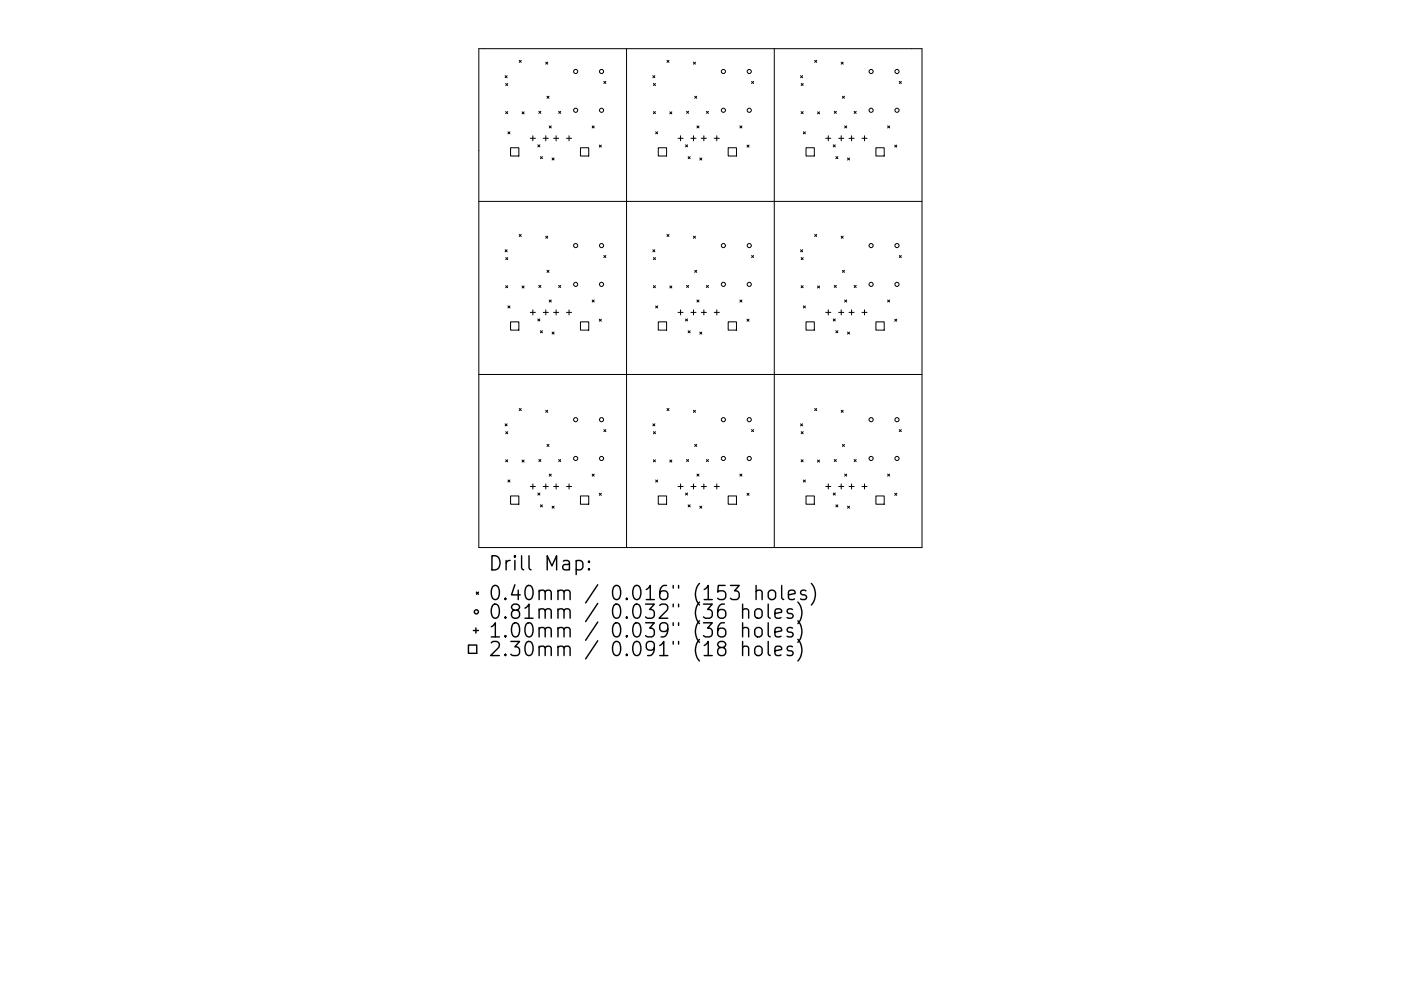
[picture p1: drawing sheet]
<svg xmlns="http://www.w3.org/2000/svg" width="297mm" height="210mm" viewBox="0 0 297 210" stroke-linecap="round" stroke-linejoin="round" font-family="sans-serif">
<defs><g id="words">
<g font-size="4.2">
<text x="103.4" y="121.1">Drill Map:</text>
<text x="103.4" y="127.4">0.40mm / 0.016&quot; (153 holes)</text>
<text x="103.4" y="131.3">0.81mm / 0.032&quot; (36 holes)</text>
<text x="103.4" y="135.3">1.00mm / 0.039&quot; (36 holes)</text>
<text x="103.4" y="139.2">2.30mm / 0.091&quot; (18 holes)</text>
</g>
</g></defs>
<g fill="none" stroke="#000" stroke-width=".21">
<path d="M101.5 10.3h94v105.9h-94zM107.1 16.1l.4 .4M107.2 17.7l.5 .4M107.5 16.1l-.4 .4M107.7 17.7l-.5 .4M110.1 12.8l.4 .4M110.5 12.8l-.4 .4M115.7 13.2l.4 .4M116.1 13.2l-.4 .4M128 17.3l.5 .4M128.5 17.3l-.5 .4M132.8 10.3v105.9"/>
<path d="M138.4 16.1l.4 .4M138.5 17.7l.5 .4M138.8 16.1l-.4 .4M139 17.7l-.5 .4M141.4 12.8l.4 .4M141.8 12.8l-.4 .4M147 13.2l.5 .4M147.5 13.2l-.5 .4M159.3 17.3l.5 .4M159.8 17.3l-.5 .4M164.2 10.3v105.9M169.7 16.1l.5 .4"/>
<path d="M169.9 17.7l.4 .4M170.2 16.1l-.5 .4M170.3 17.7l-.4 .4M172.7 12.8l.5 .4M173.2 12.8l-.5 .4M178.3 13.2l.5 .4M178.8 13.2l-.5 .4M190.7 17.3l.4 .4M191.1 17.3l-.4 .4M107.2 23.7l.4 .4M107.6 23.7l-.4 .4M107.7 28l.4 .4"/>
<path d="M108.1 28l-.4 .4M108.3 31.3h1.7v1.8h-1.7zM110.7 23.7l.4 .5M111.1 23.7l-.4 .5M112.4 29.3h1.1M113 28.8v1.1M114 30.7l.5 .5M114.2 23.6l.5 .4M114.5 30.7l-.5 .5M114.6 33.2l.4 .5M114.7 23.6l-.5 .4M115 33.2l-.4 .5"/>
<path d="M115.2 29.3h1.1M115.7 28.8v1.1M116 20.4l.4 .4M116.4 20.4l-.4 .4M116.4 26.7l.5 .4M116.9 26.7l-.5 .4M117.1 33.5l.4 .4M117.4 29.3h1M117.5 33.5l-.4 .4M117.9 28.8v1.1M118.5 23.6l.4 .5M118.9 23.6l-.4 .5"/>
<path d="M120.1 29.3h1.1M120.7 28.8v1.1M123.1 31.3h1.7v1.8h-1.7zM125.6 26.7l.4 .4M126 26.7l-.4 .4M127.1 30.8l.4 .4M127.5 30.8l-.4 .4M138.5 23.7l.5 .4M139 23.7l-.5 .4M139 28l.4 .4M139.4 28l-.4 .4M139.6 31.3h1.7v1.8h-1.7z"/>
<path d="M142 23.7l.4 .5M142.4 23.7l-.4 .5M143.8 29.3h1M144.3 28.8v1.1M145.3 30.7l.5 .5M145.6 23.6l.4 .4M145.8 30.7l-.5 .5M145.9 33.2l.4 .5M146 23.6l-.4 .4M146.3 33.2l-.4 .5M146.5 29.3h1.1M147 28.8v1.1"/>
<path d="M147.3 20.4l.4 .4M147.7 20.4l-.4 .4M147.8 26.7l.4 .4M148.2 26.7l-.4 .4M148.4 33.5l.4 .4M148.7 29.3h1.1M148.8 33.5l-.4 .4M149.2 28.8v1.1M149.8 23.6l.4 .5M150.2 23.6l-.4 .5M151.4 29.3h1.1M152 28.8v1.1"/>
<path d="M154.4 31.3h1.7v1.8h-1.7zM156.9 26.7l.4 .4M157.3 26.7l-.4 .4M158.4 30.8l.4 .4M158.8 30.8l-.4 .4M169.9 23.7l.4 .4M170.3 23.7l-.4 .4M170.3 28l.5 .4M170.8 28l-.5 .4M170.9 31.3h1.7v1.8h-1.7zM173.3 23.7l.5 .5M173.8 23.7l-.5 .5"/>
<path d="M175.1 29.3h1.1M175.6 28.8v1.1M176.7 30.7l.4 .5M176.9 23.6l.4 .4M177.1 30.7l-.4 .5M177.2 33.2l.5 .5M177.3 23.6l-.4 .4M177.7 33.2l-.5 .5M177.8 29.3h1.1M178.4 28.8v1.1M178.6 20.4l.4 .4M179 20.4l-.4 .4"/>
<path d="M179.1 26.7l.4 .4M179.5 26.7l-.4 .4M179.7 33.5l.4 .4M180 29.3h1.1M180.1 33.5l-.4 .4M180.6 28.8v1.1M181.1 23.6l.4 .5M181.5 23.6l-.4 .5M182.8 29.3h1M183.3 28.8v1.1M185.7 31.3h1.8v1.8h-1.8zM188.2 26.7l.4 .4"/>
<path d="M188.6 26.7l-.4 .4M189.7 30.8l.4 .4M190.1 30.8l-.4 .4M101.5 42.7h94M107.1 53l.4 .4M107.2 54.7l.5 .4M107.5 53l-.4 .4M107.7 54.7l-.5 .4M110.1 49.7l.4 .5M110.5 49.7l-.4 .5M115.7 50.1l.4 .4M116 57.4l.4 .4"/>
<path d="M116.1 50.1l-.4 .4M116.4 57.4l-.4 .4M128 54.2l.5 .4M128.5 54.2l-.5 .4M138.4 53l.4 .4M138.5 54.7l.5 .4M138.8 53l-.4 .4M139 54.7l-.5 .4M141.4 49.7l.4 .5M141.8 49.7l-.4 .5M147 50.1l.5 .4M147.3 57.4l.4 .4"/>
<path d="M147.5 50.1l-.5 .4M147.7 57.4l-.4 .4M159.3 54.2l.5 .4M159.8 54.2l-.5 .4M169.7 53l.5 .4M169.9 54.7l.4 .4M170.2 53l-.5 .4M170.3 54.7l-.4 .4M172.7 49.7l.5 .5M173.2 49.7l-.5 .5M178.3 50.1l.5 .4M178.6 57.4l.4 .4"/>
<path d="M178.8 50.1l-.5 .4M179 57.4l-.4 .4M190.7 54.2l.4 .4M191.1 54.2l-.4 .4M101.5 79.5h94M107.2 60.6l.4 .4M107.6 60.6l-.4 .4M107.7 64.9l.4 .4M108.1 64.9l-.4 .4M108.3 68.3h1.7v1.7h-1.7zM110.7 60.7l.4 .4M111.1 60.7l-.4 .4"/>
<path d="M112.4 66.3h1.1M113 65.7v1.1M114 67.7l.5 .4M114.2 60.6l.5 .4M114.5 67.7l-.5 .4M114.6 70.2l.4 .4M114.7 60.6l-.5 .4M115 70.2l-.4 .4M115.2 66.3h1.1M115.7 65.7v1.1M116.4 63.7l.5 .4M116.9 63.7l-.5 .4"/>
<path d="M117.1 70.5l.4 .4M117.4 66.3h1M117.5 70.5l-.4 .4M117.9 65.7v1.1M118.5 60.6l.4 .4M118.9 60.6l-.4 .4M120.1 66.3h1.1M120.7 65.7v1.1M123.1 68.3h1.7v1.7h-1.7zM125.6 63.7l.4 .4M126 63.7l-.4 .4M127.1 67.7l.4 .5"/>
<path d="M127.5 67.7l-.4 .5M138.5 60.6l.5 .4M139 60.6l-.5 .4M139 64.9l.4 .4M139.4 64.9l-.4 .4M139.6 68.3h1.7v1.7h-1.7zM142 60.7l.4 .4M142.4 60.7l-.4 .4M143.8 66.3h1M144.3 65.7v1.1M145.3 67.7l.5 .4M145.6 60.6l.4 .4"/>
<path d="M145.8 67.7l-.5 .4M145.9 70.2l.4 .4M146 60.6l-.4 .4M146.3 70.2l-.4 .4M146.5 66.3h1.1M147 65.7v1.1M147.8 63.7l.4 .4M148.2 63.7l-.4 .4M148.4 70.5l.4 .4M148.7 66.3h1.1M148.8 70.5l-.4 .4M149.2 65.7v1.1"/>
<path d="M149.8 60.6l.4 .4M150.2 60.6l-.4 .4M151.4 66.3h1.1M152 65.7v1.1M154.4 68.3h1.7v1.7h-1.7zM156.9 63.7l.4 .4M157.3 63.7l-.4 .4M158.4 67.7l.4 .5M158.8 67.7l-.4 .5M169.9 60.6l.4 .4M170.3 60.6l-.4 .4M170.3 64.9l.5 .4"/>
<path d="M170.8 64.9l-.5 .4M170.9 68.3h1.7v1.7h-1.7zM173.3 60.7l.5 .4M173.8 60.7l-.5 .4M175.1 66.3h1.1M175.6 65.7v1.1M176.7 67.7l.4 .4M176.9 60.6l.4 .4M177.1 67.7l-.4 .4M177.2 70.2l.5 .4M177.3 60.6l-.4 .4M177.7 70.2l-.5 .4"/>
<path d="M177.8 66.3h1.1M178.4 65.7v1.1M179.1 63.7l.4 .4M179.5 63.7l-.4 .4M179.7 70.5l.4 .4M180 66.3h1.1M180.1 70.5l-.4 .4M180.6 65.7v1.1M181.1 60.6l.4 .4M181.5 60.6l-.4 .4M182.8 66.3h1M183.3 65.7v1.1"/>
<path d="M185.7 68.3h1.8v1.7h-1.8zM188.2 63.7l.4 .4M188.6 63.7l-.4 .4M189.7 67.7l.4 .5M190.1 67.7l-.4 .5M107.1 89.9l.4 .5M107.2 97.6l.4 .4M107.2 91.6l.5 .4M107.5 89.9l-.4 .5M107.6 97.6l-.4 .4M107.7 91.6l-.5 .4M110.1 86.7l.4 .4"/>
<path d="M110.5 86.7l-.4 .4M110.7 97.6l.4 .4M111.1 97.6l-.4 .4M114.2 97.5l.5 .4M114.7 97.5l-.5 .4M115.7 87.1l.4 .4M116 94.3l.4 .4M116.1 87.1l-.4 .4M116.4 94.3l-.4 .4M118.5 97.5l.4 .4M118.9 97.5l-.4 .4M128 91.1l.5 .5"/>
<path d="M128.5 91.1l-.5 .5M138.4 89.9l.4 .5M138.5 97.6l.5 .4M138.5 91.6l.5 .4M138.8 89.9l-.4 .5M139 97.6l-.5 .4M139 91.6l-.5 .4M141.4 86.7l.4 .4M141.8 86.7l-.4 .4M142 97.6l.4 .4M142.4 97.6l-.4 .4M145.6 97.5l.4 .4"/>
<path d="M146 97.5l-.4 .4M147 87.1l.5 .4M147.3 94.3l.4 .4M147.5 87.1l-.5 .4M147.7 94.3l-.4 .4M149.8 97.5l.4 .4M150.2 97.5l-.4 .4M159.3 91.1l.5 .5M159.8 91.1l-.5 .5M169.7 89.9l.5 .5M169.9 97.6l.4 .4M169.9 91.6l.4 .4"/>
<path d="M170.2 89.9l-.5 .5M170.3 97.6l-.4 .4M170.3 91.6l-.4 .4M172.7 86.7l.5 .4M173.2 86.7l-.5 .4M173.3 97.6l.5 .4M173.8 97.6l-.5 .4M176.9 97.5l.4 .4M177.3 97.5l-.4 .4M178.3 87.1l.5 .4M178.6 94.3l.4 .4M178.8 87.1l-.5 .4"/>
<path d="M179 94.3l-.4 .4M181.1 97.5l.4 .4M181.5 97.5l-.4 .4M190.7 91.1l.4 .5M191.1 91.1l-.4 .5M107.7 101.8l.4 .5M108.1 101.8l-.4 .5M108.3 105.2h1.7v1.8h-1.7zM112.4 103.2h1.1M113 102.7v1.1M114 104.6l.5 .4M114.5 104.6l-.5 .4"/>
<path d="M114.6 107.1l.4 .4M115 107.1l-.4 .4M115.2 103.2h1.1M115.7 102.7v1.1M116.4 100.6l.5 .4M116.9 100.6l-.5 .4M117.1 107.4l.4 .4M117.4 103.2h1M117.5 107.4l-.4 .4M117.9 102.7v1.1M120.1 103.2h1.1M120.7 102.7v1.1"/>
<path d="M123.1 105.2h1.7v1.8h-1.7zM125.6 100.6l.4 .4M126 100.6l-.4 .4M127.1 104.7l.4 .4M127.5 104.7l-.4 .4M139 101.8l.4 .5M139.4 101.8l-.4 .5M139.6 105.2h1.7v1.8h-1.7zM143.8 103.2h1M144.3 102.7v1.1M145.3 104.6l.5 .4M145.8 104.6l-.5 .4"/>
<path d="M145.9 107.1l.4 .4M146.3 107.1l-.4 .4M146.5 103.2h1.1M147 102.7v1.1M147.8 100.6l.4 .4M148.2 100.6l-.4 .4M148.4 107.4l.4 .4M148.7 103.2h1.1M148.8 107.4l-.4 .4M149.2 102.7v1.1M151.4 103.2h1.1M152 102.7v1.1"/>
<path d="M154.4 105.2h1.7v1.8h-1.7zM156.9 100.6l.4 .4M157.3 100.6l-.4 .4M158.4 104.7l.4 .4M158.8 104.7l-.4 .4M170.3 101.8l.5 .5M170.8 101.8l-.5 .5M170.9 105.2h1.7v1.8h-1.7zM175.1 103.2h1.1M175.6 102.7v1.1M176.7 104.6l.4 .4M177.1 104.6l-.4 .4"/>
<path d="M177.2 107.1l.5 .4M177.7 107.1l-.5 .4M177.8 103.2h1.1M178.4 102.7v1.1M179.1 100.6l.4 .4M179.5 100.6l-.4 .4M179.7 107.4l.4 .4M180 103.2h1.1M180.1 107.4l-.4 .4M180.6 102.7v1.1M182.8 103.2h1M183.3 102.7v1.1"/>
<path d="M185.7 105.2h1.8v1.8h-1.8zM188.2 100.6l.4 .4M188.6 100.6l-.4 .4M189.7 104.7l.4 .4M190.1 104.7l-.4 .4"/>
<circle cx="122.1" cy="15.2" r=".44"/>
<circle cx="127.5" cy="15.2" r=".44"/>
<circle cx="153.4" cy="15.2" r=".44"/>
<circle cx="158.9" cy="15.2" r=".44"/>
<circle cx="184.7" cy="15.2" r=".44"/>
<circle cx="190.2" cy="15.2" r=".44"/>
<circle cx="122.1" cy="23.4" r=".44"/>
<circle cx="127.5" cy="23.4" r=".44"/>
<circle cx="153.4" cy="23.4" r=".44"/>
<circle cx="158.9" cy="23.4" r=".44"/>
<circle cx="184.7" cy="23.4" r=".44"/>
<circle cx="190.2" cy="23.4" r=".44"/>
<circle cx="122.1" cy="52.1" r=".44"/>
<circle cx="127.5" cy="52.1" r=".44"/>
<circle cx="153.4" cy="52.1" r=".44"/>
<circle cx="158.9" cy="52.1" r=".44"/>
<circle cx="184.7" cy="52.1" r=".44"/>
<circle cx="190.2" cy="52.1" r=".44"/>
<circle cx="122.1" cy="60.3" r=".44"/>
<circle cx="127.5" cy="60.3" r=".44"/>
<circle cx="153.4" cy="60.3" r=".44"/>
<circle cx="158.9" cy="60.3" r=".44"/>
<circle cx="184.7" cy="60.3" r=".44"/>
<circle cx="190.2" cy="60.3" r=".44"/>
<circle cx="122.1" cy="89" r=".44"/>
<circle cx="122.1" cy="97.3" r=".44"/>
<circle cx="127.5" cy="89" r=".44"/>
<circle cx="127.5" cy="97.3" r=".44"/>
<circle cx="153.4" cy="89" r=".44"/>
<circle cx="153.4" cy="97.3" r=".44"/>
<circle cx="158.9" cy="89" r=".44"/>
<circle cx="158.9" cy="97.3" r=".44"/>
<circle cx="184.7" cy="89" r=".44"/>
<circle cx="184.7" cy="97.3" r=".44"/>
<circle cx="190.2" cy="89" r=".44"/>
<circle cx="190.2" cy="97.3" r=".44"/>
</g>
<g fill="none" stroke="#000" stroke-width=".3">
<path d="M122.2 119.1l.8-.2 .6 .6v.8l-.3 .5-.3 .1-.8-.1M124.9 119.1l.1 .1-.1 .1-.2-.1 .2-.1v.2M99.3 136.9h1.8v1.7h-1.8zM100.4 133.8h1M100.9 133.2v1.1M101 125.6l.4 .5M101.4 125.6l-.4 .5M124.9 120.6l.1 .2-.1 .1-.2-.1 .2-.2v.3M157.4 129.5a.74 .74 0 0 1 1.3 .1v1.6M157.4 133.4a.74 .74 0 0 1 1.3 .2v1.5M157.4 137.4a.74 .74 0 0 1 1.3 .1v1.6M157.4 128.2v3"/>
<path d="M157.4 132.1v3M157.4 136.1v3M160.2 129.5a.81 .81 0 0 1 .8-.3 .81 .81 0 0 1 .6 .5v.9a.81 .81 0 0 1-.8 .6 .81 .81 0 0 1-.8-.6v-.9zM160.2 133.4a.81 .81 0 0 1 .8-.3 .81 .81 0 0 1 .6 .6v.9a.81 .81 0 0 1-.8 .6 .81 .81 0 0 1-.8-.6v-.9zM160.2 137.4a.81 .81 0 0 1 .8-.3 .81 .81 0 0 1 .6 .6v.8a.81 .81 0 0 1-.8 .6 .81 .81 0 0 1-.8-.6v-.8zM160.3 125.5a.74 .74 0 0 1 1.3 .1v1.6M160.3 124.2v3M162.9 128.2v2.5l.4 .5M162.9 132.1v2.6l.4 .4M162.9 136.1v2.6l.4 .4M163 125.5a.81 .81 0 0 1 .8-.3 .81 .81 0 0 1 .6 .6v.8a.81 .81 0 0 1-.7 .6 .81 .81 0 0 1-.8-.6v-.8zM164.3 130.2l1.4-.3-.1-.6-.9-.1-.4 .4v1.1l.1 .3 .3 .2 .9-.2"/>
<path d="M164.3 134.1l1.4-.3-.1-.5-.9-.2-.4 .5v1.1l.1 .3 .3 .1 .9-.1M164.3 138.1l1.4-.3-.1-.6-.9-.1-.4 .4v1.2l.1 .2 .3 .2 .9-.2M165.7 124.2v2.6l.5 .4M167.2 126.2l1.4-.3-.2-.5-.8-.2-.4 .4v1.2l.1 .3 .3 .1 .8-.1M168 129.3l-.7-.1-.4 .4 .1 .4 1 .3 .2 .3-.2 .4-.3 .2-.8-.2M168 133.3l-.7-.2-.4 .5 .1 .4 1 .3 .2 .3-.2 .4-.3 .1-.8-.1M168 137.2l-.7-.1-.4 .4 .1 .4 1 .3 .2 .3-.2 .4-.3 .2-.8-.2M169.2 127.7a3.4 3.4 0 0 1 0 4.6M169.2 131.7a3.4 3.4 0 0 1 0 4.6M169.2 135.7a3.4 3.4 0 0 1 0 4.5M170.9 125.4l-.7-.2-.5 .4 .2 .5 1 .3 .1 .2-.1 .5-.3 .1-.9-.1M172 123.8a3.4 3.4 0 0 1 0 4.6"/>
<circle cx="101" cy="129.8" r=".44"/>
</g>
<use href="#words"/>
</svg>
